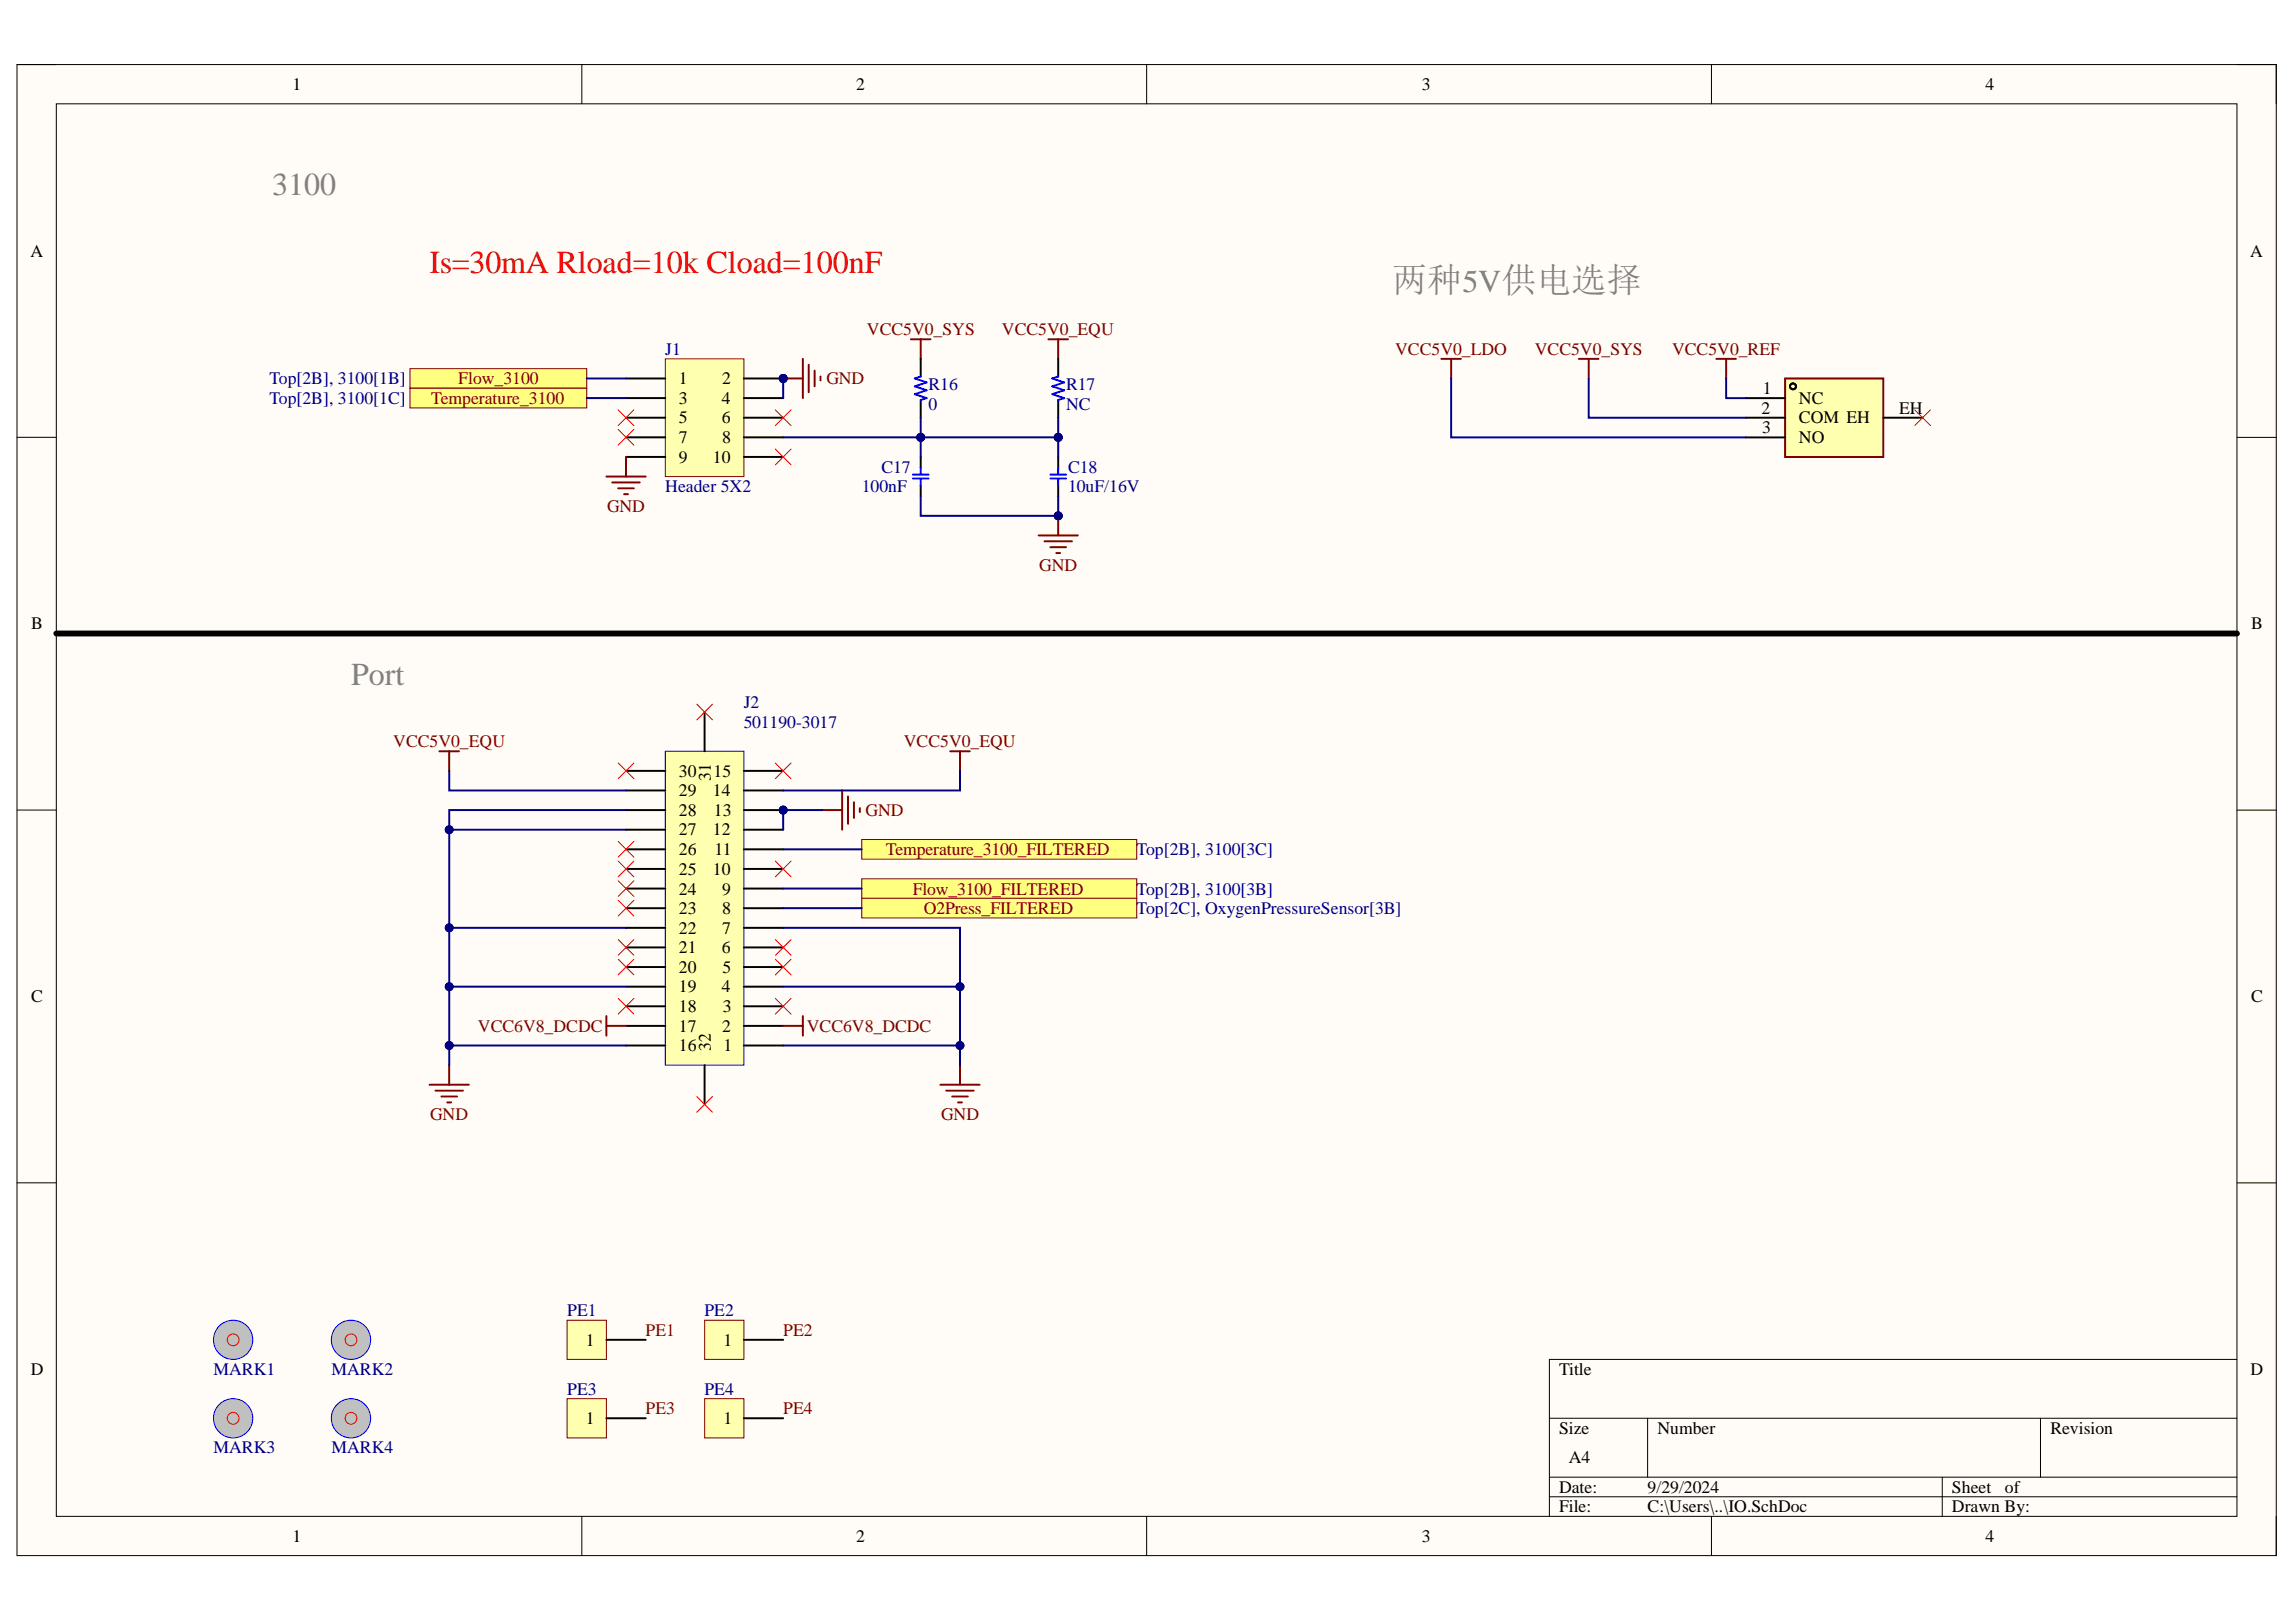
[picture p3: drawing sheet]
<svg xmlns="http://www.w3.org/2000/svg" width="297mm" height="210mm" viewBox="0 0 297 210" stroke-linecap="round" stroke-linejoin="round" font-family="sans-serif">
<defs><g id="words">
<text font-size="4.5" fill="#808080" x="180.1" y="37.7">两种5V供电选择</text>
<g font-size="4.1" fill="#808080">
<text x="35.2" y="25.2">3100</text>
<text x="45.4" y="88.7">Port</text>
</g>
<text font-size="4.1" fill="#f00" x="55.6" y="35.4">Is=30mA Rload=10k Cload=100nF</text>
<g font-size="2.3">
<text x="37.9" y="11.7">1</text>
<text x="110.8" y="11.7">2</text>
<text x="183.9" y="11.7">3</text>
<text x="256.9" y="11.7">4</text>
<text x="3.9" y="33.2">A</text>
<text x="291.1" y="33.2">A</text>
<text x="87.8" y="49.7">1</text>
<text x="87.8" y="52.3">3</text>
<text x="93.4" y="52.3">4</text>
<text x="93.4" y="49.7">2</text>
<text x="227.9" y="53.5">2</text>
<text x="228" y="51">1</text>
<text x="232.7" y="52.3">NC</text>
<text x="245.7" y="53.5">EH</text>
<text x="87.8" y="54.8">5</text>
<text x="87.8" y="57.3">7</text>
<text x="87.8" y="59.9">9</text>
<text x="92.2" y="59.9">10</text>
<text x="93.4" y="54.8">6</text>
<text x="93.4" y="57.3">8</text>
<text x="228" y="56.1">3</text>
<text x="232.7" y="54.8">COM EH</text>
<text x="232.7" y="57.3">NO</text>
<text x="4" y="81.5">B</text>
<text x="291.2" y="81.5">B</text>
<text x="87.8" y="100.5">30</text>
<text x="91.9" y="101" transform="rotate(-90 91.9 101)">31</text>
<text x="92.3" y="100.5">15</text>
<text x="87.8" y="105.6">28</text>
<text x="87.8" y="103">29</text>
<text x="92.2" y="103">14</text>
<text x="92.4" y="105.6">13</text>
<text x="87.8" y="113.2">25</text>
<text x="87.8" y="110.6">26</text>
<text x="87.8" y="108.1">27</text>
<text x="92.2" y="113.2">10</text>
<text x="92.2" y="108.1">12</text>
<text x="92.5" y="110.6">11</text>
<text x="87.8" y="118.3">23</text>
<text x="87.8" y="115.8">24</text>
<text x="93.4" y="118.3">8</text>
<text x="93.4" y="115.8">9</text>
<text x="87.8" y="125.9">20</text>
<text x="87.8" y="123.4">21</text>
<text x="87.8" y="120.8">22</text>
<text x="93.4" y="123.4">6</text>
<text x="93.4" y="120.8">7</text>
<text x="93.5" y="125.9">5</text>
<text x="4" y="129.7">C</text>
<text x="87.8" y="131">18</text>
<text x="87.8" y="128.4">19</text>
<text x="93.4" y="128.4">4</text>
<text x="93.5" y="131">3</text>
<text x="291.2" y="129.7">C</text>
<text x="87.8" y="136">16</text>
<text x="87.8" y="133.5">17</text>
<text x="91.9" y="136" transform="rotate(-90 91.9 136)">32</text>
<text x="93.4" y="133.5">2</text>
<text x="93.6" y="136">1</text>
<text x="4" y="177.9">D</text>
<text x="75.8" y="174.1">1</text>
<text x="93.6" y="174.1">1</text>
<text x="201.7" y="177.9">Title</text>
<text x="291.1" y="177.9">D</text>
<text x="75.8" y="184.3">1</text>
<text x="93.6" y="184.3">1</text>
<text x="201.7" y="185.6">Size</text>
<text x="214.4" y="185.6">Number</text>
<text x="265.3" y="185.6">Revision</text>
<text x="203" y="189.4">A4</text>
<text x="201.7" y="193.2">Date:</text>
<text x="201.7" y="195.7">File:</text>
<text x="213.2" y="193.2">9/29/2024</text>
<text x="213.2" y="195.7">C:\Users\..\IO.SchDoc</text>
<text x="252.5" y="193.2">Sheet</text>
<text x="252.5" y="195.7">Drawn By:</text>
<text x="259.4" y="193.2">of</text>
<text x="37.9" y="199.5">1</text>
<text x="110.8" y="199.5">2</text>
<text x="183.9" y="199.5">3</text>
<text x="256.9" y="199.5">4</text>
</g>
<g font-size="2.3" fill="#000080">
<text x="86.1" y="45.9">J1</text>
<text x="34.8" y="49.7">Top[2B], 3100[1B]</text>
<text x="34.8" y="52.3">Top[2B], 3100[1C]</text>
<text x="120.1" y="50.5">R16</text>
<text x="120.1" y="53">0</text>
<text x="137.9" y="50.5">R17</text>
<text x="137.9" y="53">NC</text>
<text x="86.1" y="63.7">Header 5X2</text>
<text x="111.5" y="63.7">100nF</text>
<text x="114" y="61.2">C17</text>
<text x="138.2" y="61.2">C18</text>
<text x="138.2" y="63.7">10uF/16V</text>
<text x="96.2" y="91.6">J2</text>
<text x="96.2" y="94.2">501190-3017</text>
<text x="147.1" y="110.6">Top[2B], 3100[3C]</text>
<text x="147.1" y="115.8">Top[2B], 3100[3B]</text>
<text x="147.1" y="118.3">Top[2C], OxygenPressureSensor[3B]</text>
<text x="73.4" y="170.3">PE1</text>
<text x="91.1" y="170.3">PE2</text>
<text x="27.6" y="177.9">MARK1</text>
<text x="42.9" y="177.9">MARK2</text>
<text x="73.4" y="180.5">PE3</text>
<text x="91.1" y="180.5">PE4</text>
<text x="27.6" y="188.1">MARK3</text>
<text x="42.9" y="188.1">MARK4</text>
</g>
<g font-size="2.3" fill="#800000">
<text x="112.2" y="43.4">VCC5V0_SYS</text>
<text x="129.6" y="43.4">VCC5V0_EQU</text>
<text x="180.5" y="45.9">VCC5V0_LDO</text>
<text x="198.6" y="45.9">VCC5V0_SYS</text>
<text x="216.3" y="45.9">VCC5V0_REF</text>
<text x="55.8" y="52.3">Temperature_3100</text>
<text x="59.3" y="49.7">Flow_3100</text>
<text x="106.9" y="49.7">GND</text>
<text x="78.5" y="66.2">GND</text>
<text x="134.4" y="73.9">GND</text>
<text x="50.9" y="96.7">VCC5V0_EQU</text>
<text x="116.9" y="96.7">VCC5V0_EQU</text>
<text x="112" y="105.6">GND</text>
<text x="114.6" y="110.6">Temperature_3100_FILTERED</text>
<text x="118.1" y="115.8">Flow_3100_FILTERED</text>
<text x="119.5" y="118.3">O2Press_FILTERED</text>
<text x="61.8" y="133.5">VCC6V8_DCDC</text>
<text x="104.4" y="133.5">VCC6V8_DCDC</text>
<text x="55.7" y="145">GND</text>
<text x="121.8" y="145">GND</text>
<text x="83.5" y="172.9">PE1</text>
<text x="101.3" y="172.9">PE2</text>
<text x="83.5" y="183">PE3</text>
<text x="101.3" y="183">PE4</text>
</g>
</g></defs>
<path d="M2.2 8.4h292.3v192.9h-292.3z" fill-rule="evenodd" fill="#fffcf8"/>
<path d="M2.2 8.4h292.3v192.9h-292.3z" fill="none" stroke="#000" stroke-width=".13"/>
<path d="M7.3 13.4h282.1v182.8h-282.1z" fill-rule="evenodd" fill="#fffcf8"/>
<g fill="none" stroke="#000" stroke-width=".13">
<path d="M2.2 8.4h5.1M7.3 13.4h282.1v182.8h-282.1zM75.3 8.4v5M148.3 8.4v5M221.4 8.4v5M289.4 8.4h5.1v5M2.2 56.6h5.1M289.4 56.6h5.1M2.2 104.8h5.1M289.4 104.8h5.1M2.2 153.1h5.1M289.4 153.1h5.1"/>
<path d="M289.4 175.9h-89v20.3M75.3 196.2v5.1M148.3 196.2v5.1M200.4 183.5h89M200.4 191.2h89M200.4 193.7h89M213.2 183.5v7.7M221.4 196.2v5.1M251.3 191.2v5M264 183.5v7.7M294.5 196.2v5.1"/>
</g>
<g fill="none" stroke="#800000" stroke-width=".25">
<path d="M106.4 104.8h2.5M108.9 102.3v5.1M109.7 103.1v3.5M110.5 103.8v2M111.2 104.6v.5M58.1 137.8v2.6M124.2 137.8v2.6M55.6 140.4h5.1M56.3 141.1h3.6M57.1 141.9h2M57.9 142.7h.5M121.7 140.4h5"/>
<path d="M122.4 141.1h3.6M123.2 141.9h2M123.9 142.7h.6"/>
</g>
<circle cx="101.3" cy="104.8" r=".51" fill="#000080"/>
<circle cx="101.3" cy="104.8" r=".51" fill="none" stroke="#000080" stroke-width=".13"/>
<path d="M86.1 97.2h10.1v40.6h-10.1z" fill-rule="evenodd" fill="#ffffb0"/>
<path d="M86.1 97.2h10.1v40.6h-10.1z" fill="none" stroke="#00f" stroke-width=".13"/>
<g fill="none" stroke="#000" stroke-width=".25">
<path d="M96.2 117.5h5.1M96.2 115h5.1M96.2 112.4h5.1M96.2 109.9h5.1M96.2 107.4h5.1M96.2 104.8h5.1M96.2 135.3h5.1M96.2 132.8h5.1M96.2 130.2h5.1M96.2 127.7h5.1M96.2 125.1h5.1M96.2 122.6h5.1"/>
<path d="M96.2 120.1h5.1"/>
</g>
<circle cx="101.3" cy="104.8" r=".51" fill="#000080"/>
<circle cx="101.3" cy="104.8" r=".51" fill="none" stroke="#000080" stroke-width=".13"/>
<g fill="none" stroke="#000" stroke-width=".25">
<path d="M119.1 46.4v2.3M119.1 51.8v2.3M136.9 46.4v2.3M136.9 51.8v2.3M81 99.8h5.1M91.2 92.1v5.1M96.2 99.8h5.1M81 102.3h5.1M81 117.5h5.1M81 115h5.1M81 112.4h5.1M81 109.9h5.1"/>
<path d="M81 107.4h5.1M81 104.8h5.1M96.2 102.3h5.1M81 135.3h5.1M81 132.8h5.1M81 130.2h5.1M81 127.7h5.1M81 125.1h5.1M81 122.6h5.1M81 120.1h5.1M91.2 137.8v5.1"/>
</g>
<path d="M117.8 43.9h2.6M119.1 43.9v2.5M135.6 43.9h2.6M136.9 43.9v2.5" fill="none" stroke="#800000" stroke-width=".25"/>
<path d="M119.1 48.7l-.7 .3 1.5 .5-1.5 .5 1.5 .5-1.5 .5 1.5 .5-.8 .3M136.9 48.7l-.8 .3 1.6 .5-1.6 .5 1.6 .5-1.6 .5 1.6 .5-.8 .3" fill="none" stroke="#00f" stroke-width=".25"/>
<circle cx="101.3" cy="49" r=".51" fill="#000080"/>
<circle cx="101.3" cy="49" r=".51" fill="none" stroke="#000080" stroke-width=".13"/>
<path d="M86.1 46.4h10.1v15.3h-10.1z" fill-rule="evenodd" fill="#ffffb0"/>
<path d="M86.1 46.4h10.1v15.3h-10.1z" fill="none" stroke="#800000" stroke-width=".13"/>
<path d="M81 49h5.1M96.2 49h5.1" fill="none" stroke="#000" stroke-width=".25"/>
<circle cx="101.3" cy="49" r=".51" fill="#000080"/>
<circle cx="101.3" cy="49" r=".51" fill="none" stroke="#000080" stroke-width=".13"/>
<path d="M81 51.5h5.1M81 54.1h5.1M81 56.6h5.1M81 59.1h5.1M96.2 51.5h5.1M96.2 54.1h5.1M96.2 56.6h5.1M96.2 59.1h5.1" fill="none" stroke="#000" stroke-width=".25"/>
<path d="M101.3 49h2.6M103.9 46.4v5.1M104.6 47.2v3.6M105.4 48v2M106.2 48.7v.5" fill="none" stroke="#800000" stroke-width=".25"/>
<circle cx="101.3" cy="49" r=".51" fill="#000080"/>
<circle cx="101.3" cy="49" r=".51" fill="none" stroke="#000080" stroke-width=".13"/>
<path d="M80 55.6l2 2M82 55.6l-2 2" fill="none" stroke="#f00" stroke-width=".13"/>
<path d="M81 59.1v2.6M78.4 61.7h5.1M79.2 62.4h3.6M80 63.2h2M80.7 64h.5M134.4 69.3h5M135.1 70.1h3.6M135.9 70.8h2M136.6 71.6h.6M136.9 66.8v2.5" fill="none" stroke="#800000" stroke-width=".25"/>
<circle cx="136.9" cy="66.8" r=".51" fill="#000080"/>
<circle cx="136.9" cy="66.8" r=".51" fill="none" stroke="#000080" stroke-width=".13"/>
<path d="M119.1 59.1v1.4M136.9 59.1v1.4M119.1 62.8v1.4M136.9 62.8v1.4" fill="none" stroke="#000" stroke-width=".25"/>
<path d="M118.1 61.9h2M118.1 61.4h2M119.1 60.5v.8M119.1 62.1v.7M135.9 61.9h2M135.9 61.4h2M136.9 60.5v.8M136.9 62.1v.7" fill="none" stroke="#00f" stroke-width=".25"/>
<g fill="none" stroke="#f00" stroke-width=".13">
<path d="M80 108.9l2 2M80 111.4l2 2.1M80 114l2 2M80 116.5l2 2M82 108.9l-2 2M82 111.4l-2 2.1M82 114l-2 2M82 116.5l-2 2M100.3 111.4l2 2.1M102.3 111.4l-2 2.1M80 121.6l2 2M80 124.1l2 2.1"/>
<path d="M80 129.2l2 2M82 121.6l-2 2M82 124.1l-2 2.1M82 129.2l-2 2M100.3 129.2l2 2M100.3 124.1l2 2.1M100.3 121.6l2 2M102.3 129.2l-2 2M102.3 124.1l-2 2.1M102.3 121.6l-2 2"/>
</g>
<circle cx="30.2" cy="173.4" r="2.54" fill="#c0c0c0"/>
<circle cx="30.2" cy="173.4" r="2.54" fill="none" stroke="#00f" stroke-width=".13"/>
<circle cx="30.2" cy="173.4" r=".76" fill="none" stroke="#f00" stroke-width=".13"/>
<circle cx="45.4" cy="173.4" r="2.54" fill="#c0c0c0"/>
<circle cx="45.4" cy="173.4" r="2.54" fill="none" stroke="#00f" stroke-width=".13"/>
<circle cx="45.4" cy="173.4" r=".76" fill="none" stroke="#f00" stroke-width=".13"/>
<path d="M73.4 170.9h5.1v5h-5.1z" fill-rule="evenodd" fill="#ffffb0"/>
<path d="M73.4 170.9h5.1v5h-5.1z" fill="none" stroke="#800000" stroke-width=".13"/>
<path d="M78.5 173.4h5" fill="none" stroke="#000" stroke-width=".25"/>
<path d="M91.2 170.9h5v5h-5z" fill-rule="evenodd" fill="#ffffb0"/>
<path d="M91.2 170.9h5v5h-5z" fill="none" stroke="#800000" stroke-width=".13"/>
<path d="M96.2 173.4h5.1" fill="none" stroke="#000" stroke-width=".25"/>
<circle cx="30.2" cy="183.5" r="2.54" fill="#c0c0c0"/>
<circle cx="30.2" cy="183.5" r="2.54" fill="none" stroke="#00f" stroke-width=".13"/>
<circle cx="30.2" cy="183.5" r=".76" fill="none" stroke="#f00" stroke-width=".13"/>
<circle cx="45.4" cy="183.5" r="2.54" fill="#c0c0c0"/>
<circle cx="45.4" cy="183.5" r="2.54" fill="none" stroke="#00f" stroke-width=".13"/>
<circle cx="45.4" cy="183.5" r=".76" fill="none" stroke="#f00" stroke-width=".13"/>
<path d="M73.4 181h5.1v5.1h-5.1z" fill-rule="evenodd" fill="#ffffb0"/>
<path d="M73.4 181h5.1v5.1h-5.1z" fill="none" stroke="#800000" stroke-width=".13"/>
<path d="M78.5 183.5h5" fill="none" stroke="#000" stroke-width=".25"/>
<path d="M91.2 181h5v5.1h-5z" fill-rule="evenodd" fill="#ffffb0"/>
<path d="M91.2 181h5v5.1h-5z" fill="none" stroke="#800000" stroke-width=".13"/>
<path d="M96.2 183.5h5.1" fill="none" stroke="#000" stroke-width=".25"/>
<g fill="none" stroke="#f00" stroke-width=".13">
<path d="M80 53l2 2.1M82 53l-2 2.1M100.3 53l2 2.1M100.3 58.1l2 2.1M102.3 53l-2 2.1M102.3 58.1l-2 2.1M80 98.7l2 2.1M82 98.7l-2 2.1M90.1 91.1l2.1 2.1M92.2 91.1l-2.1 2.1M100.3 98.7l2 2.1M102.3 98.7l-2 2.1"/>
<path d="M90.1 141.9l2.1 2M92.2 141.9l-2.1 2"/>
</g>
<g fill="none" stroke="#800000" stroke-width=".25">
<path d="M186.5 46.4h2.5M187.7 46.4v2.6M204.3 46.4h2.5M205.5 46.4v2.6M222 46.4h2.6M223.3 46.4v2.6M56.8 97.2h2.6M58.1 97.2v2.6M122.9 97.2h2.6M124.2 97.2v2.6M78.4 131.5v2.5M78.4 132.8h2.6"/>
<path d="M101.3 132.8h2.6M103.9 131.5v2.5"/>
</g>
<path d="M230.9 49h12.8v10.1h-12.8z" fill-rule="evenodd" fill="#ffffb0"/>
<path d="M230.9 49h12.8v10.1h-12.8z" fill="none" stroke="#800000" stroke-width=".25"/>
<g fill="none" stroke="#000" stroke-width=".25">
<path d="M225.9 51.5h5M225.9 54.1h5M225.9 56.6h5M243.7 54.1h5"/>
<circle cx="232" cy="50" r=".38"/>
</g>
<path d="M247.7 53l2.1 2.1M249.8 53l-2.1 2.1" fill="none" stroke="#f00" stroke-width=".13"/>
<path d="M7.3 82h282.1" fill="none" stroke="#000" stroke-width=".76"/>
<path d="M53 47.7h22.9v2.5h-22.9z" fill-rule="evenodd" fill="#ffff80"/>
<path d="M53 47.7h22.9v2.5h-22.9z" fill="none" stroke="#800000" stroke-width=".13"/>
<path d="M53 50.2h22.9v2.6h-22.9z" fill-rule="evenodd" fill="#ffff80"/>
<path d="M53 50.2h22.9v2.6h-22.9z" fill="none" stroke="#800000" stroke-width=".13"/>
<path d="M111.5 108.6h35.6v2.6h-35.6z" fill-rule="evenodd" fill="#ffff80"/>
<path d="M111.5 108.6h35.6v2.6h-35.6z" fill="none" stroke="#800000" stroke-width=".13"/>
<path d="M111.5 113.7h35.6v2.6h-35.6z" fill-rule="evenodd" fill="#ffff80"/>
<path d="M111.5 113.7h35.6v2.6h-35.6z" fill="none" stroke="#800000" stroke-width=".13"/>
<path d="M111.5 116.3h35.6v2.5h-35.6z" fill-rule="evenodd" fill="#ffff80"/>
<path d="M111.5 116.3h35.6v2.5h-35.6z" fill="none" stroke="#800000" stroke-width=".13"/>
<path d="M101.3 127.7h22.9" fill="none" stroke="#000080" stroke-width=".25"/>
<circle cx="124.2" cy="127.7" r=".51" fill="#000080"/>
<circle cx="124.2" cy="127.7" r=".51" fill="none" stroke="#000080" stroke-width=".13"/>
<path d="M106.4 104.8h-5.1v2.6" fill="none" stroke="#000080" stroke-width=".25"/>
<circle cx="101.3" cy="104.8" r=".51" fill="#000080"/>
<circle cx="101.3" cy="104.8" r=".51" fill="none" stroke="#000080" stroke-width=".13"/>
<path d="M101.3 49v2.5" fill="none" stroke="#000080" stroke-width=".25"/>
<circle cx="101.3" cy="49" r=".51" fill="#000080"/>
<circle cx="101.3" cy="49" r=".51" fill="none" stroke="#000080" stroke-width=".13"/>
<path d="M75.9 51.5h5.1M119.1 64.2v2.6h17.8" fill="none" stroke="#000080" stroke-width=".25"/>
<circle cx="136.9" cy="66.8" r=".51" fill="#000080"/>
<circle cx="136.9" cy="66.8" r=".51" fill="none" stroke="#000080" stroke-width=".13"/>
<path d="M81 104.8h-22.9v2.6h22.9" fill="none" stroke="#000080" stroke-width=".25"/>
<circle cx="58.1" cy="107.4" r=".51" fill="#000080"/>
<circle cx="58.1" cy="107.4" r=".51" fill="none" stroke="#000080" stroke-width=".13"/>
<path d="M58.1 107.4v12.7" fill="none" stroke="#000080" stroke-width=".25"/>
<circle cx="58.1" cy="107.4" r=".51" fill="#000080"/>
<circle cx="58.1" cy="107.4" r=".51" fill="none" stroke="#000080" stroke-width=".13"/>
<circle cx="58.1" cy="120.1" r=".51" fill="#000080"/>
<circle cx="58.1" cy="120.1" r=".51" fill="none" stroke="#000080" stroke-width=".13"/>
<path d="M58.1 135.3h22.9" fill="none" stroke="#000080" stroke-width=".25"/>
<circle cx="58.1" cy="135.3" r=".51" fill="#000080"/>
<circle cx="58.1" cy="135.3" r=".51" fill="none" stroke="#000080" stroke-width=".13"/>
<path d="M119.1 54.1v2.5" fill="none" stroke="#000080" stroke-width=".25"/>
<circle cx="119.1" cy="56.6" r=".51" fill="#000080"/>
<circle cx="119.1" cy="56.6" r=".51" fill="none" stroke="#000080" stroke-width=".13"/>
<path d="M136.9 54.1v2.5" fill="none" stroke="#000080" stroke-width=".25"/>
<circle cx="136.9" cy="56.6" r=".51" fill="#000080"/>
<circle cx="136.9" cy="56.6" r=".51" fill="none" stroke="#000080" stroke-width=".13"/>
<path d="M101.3 56.6h35.6" fill="none" stroke="#000080" stroke-width=".25"/>
<circle cx="119.1" cy="56.6" r=".51" fill="#000080"/>
<circle cx="119.1" cy="56.6" r=".51" fill="none" stroke="#000080" stroke-width=".13"/>
<circle cx="136.9" cy="56.6" r=".51" fill="#000080"/>
<circle cx="136.9" cy="56.6" r=".51" fill="none" stroke="#000080" stroke-width=".13"/>
<path d="M136.9 64.2v2.6" fill="none" stroke="#000080" stroke-width=".25"/>
<circle cx="136.9" cy="66.8" r=".51" fill="#000080"/>
<circle cx="136.9" cy="66.8" r=".51" fill="none" stroke="#000080" stroke-width=".13"/>
<path d="M136.9 56.6v2.5" fill="none" stroke="#000080" stroke-width=".25"/>
<circle cx="136.9" cy="56.6" r=".51" fill="#000080"/>
<circle cx="136.9" cy="56.6" r=".51" fill="none" stroke="#000080" stroke-width=".13"/>
<path d="M119.1 56.6v2.5" fill="none" stroke="#000080" stroke-width=".25"/>
<circle cx="119.1" cy="56.6" r=".51" fill="#000080"/>
<circle cx="119.1" cy="56.6" r=".51" fill="none" stroke="#000080" stroke-width=".13"/>
<path d="M58.1 99.8v2.5h22.9M124.2 99.8v2.5h-22.9M81 120.1h-22.9v7.6h22.9" fill="none" stroke="#000080" stroke-width=".25"/>
<circle cx="58.1" cy="120.1" r=".51" fill="#000080"/>
<circle cx="58.1" cy="120.1" r=".51" fill="none" stroke="#000080" stroke-width=".13"/>
<circle cx="58.1" cy="127.7" r=".51" fill="#000080"/>
<circle cx="58.1" cy="127.7" r=".51" fill="none" stroke="#000080" stroke-width=".13"/>
<path d="M101.3 120.1h22.9v15.2" fill="none" stroke="#000080" stroke-width=".25"/>
<circle cx="124.2" cy="127.7" r=".51" fill="#000080"/>
<circle cx="124.2" cy="127.7" r=".51" fill="none" stroke="#000080" stroke-width=".13"/>
<circle cx="124.2" cy="135.3" r=".51" fill="#000080"/>
<circle cx="124.2" cy="135.3" r=".51" fill="none" stroke="#000080" stroke-width=".13"/>
<path d="M101.3 135.3h22.9v2.5" fill="none" stroke="#000080" stroke-width=".25"/>
<circle cx="124.2" cy="135.3" r=".51" fill="#000080"/>
<circle cx="124.2" cy="135.3" r=".51" fill="none" stroke="#000080" stroke-width=".13"/>
<path d="M58.1 127.7v10.1" fill="none" stroke="#000080" stroke-width=".25"/>
<circle cx="58.1" cy="127.7" r=".51" fill="#000080"/>
<circle cx="58.1" cy="127.7" r=".51" fill="none" stroke="#000080" stroke-width=".13"/>
<circle cx="58.1" cy="135.3" r=".51" fill="#000080"/>
<circle cx="58.1" cy="135.3" r=".51" fill="none" stroke="#000080" stroke-width=".13"/>
<path d="M75.9 49h5.1M187.7 49v7.6h38.2M205.5 49v5.1h20.4M223.3 49v2.5h2.6M101.3 117.5h10.2M101.3 115h10.2M101.3 109.9h10.2" fill="none" stroke="#000080" stroke-width=".25"/>
<use href="#words"/>
</svg>
